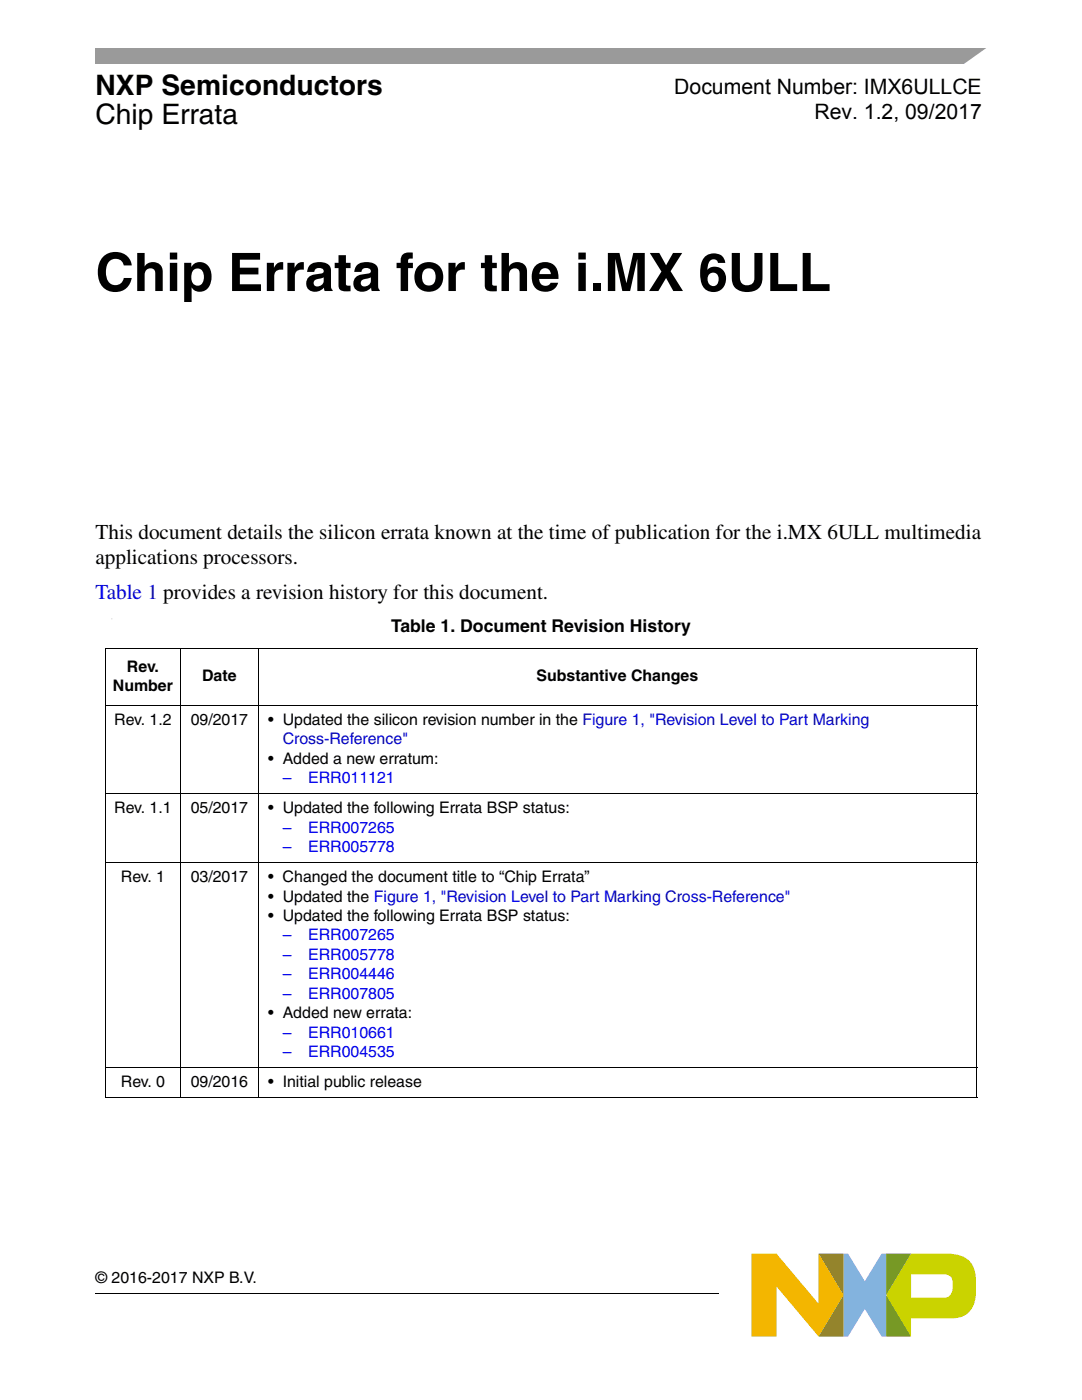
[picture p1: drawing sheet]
<svg xmlns="http://www.w3.org/2000/svg" width="216mm" height="279mm" viewBox="0 0 216 279" stroke-linecap="round" stroke-linejoin="round" font-family="sans-serif">
<defs><g id="words">
<text font-size="10.6" x="19" y="58.1">Chip Errata for the i.MX 6ULL</text>
<g font-size="5.6">
<text x="19" y="19.1">NXP Semiconductors</text>
<text x="19" y="24.8">Chip Errata</text>
</g>
<g font-size="4.2">
<text x="134.5" y="18.8">Document Number: IMX6ULLCE</text>
<text x="162.5" y="23.8">Rev. 1.2, 09/2017</text>
<text x="19" y="107.6">This document details the silicon errata known at the time of publication for the i.MX 6ULL multimedia</text>
<text x="19" y="112.5">applications processors.</text>
</g>
<text font-size="4.2" fill="#0000c2" x="19" y="119.6">Table 1 provides a revision history for this document.</text>
<text font-size="3.5" x="78" y="126.2">Table 1. Document Revision History</text>
<g font-size="3.2">
<text x="22.5" y="137.9">Number</text>
<text x="25.3" y="134">Rev.</text>
<text x="40.3" y="136">Date</text>
<text x="107.1" y="136">Substantive Changes</text>
<text x="22.8" y="144.6">Rev. 1.2</text>
<text x="38.1" y="144.6">09/2017</text>
<text x="53.5" y="144.6">• Updated the silicon revision number in the Figure 1, &quot;Revision Level to Part Marking</text>
<text x="53.5" y="152.4">• Added a new erratum:</text>
<text x="22.8" y="162.3">Rev. 1.1</text>
<text x="38.1" y="162.3">05/2017</text>
<text x="53.5" y="162.3">• Updated the following Errata BSP status:</text>
<text x="24.1" y="176">Rev. 1</text>
<text x="38.1" y="176">03/2017</text>
<text x="53.5" y="176">• Changed the document title to “Chip Errata”</text>
<text x="53.5" y="179.9">• Updated the Figure 1, &quot;Revision Level to Part Marking Cross-Reference&quot;</text>
<text x="53.5" y="183.8">• Updated the following Errata BSP status:</text>
<text x="53.5" y="203.2">• Added new errata:</text>
<text x="24.1" y="217">Rev. 0</text>
<text x="38.1" y="217">09/2016</text>
<text x="53.5" y="217">• Initial public release</text>
<text x="19" y="256.1">© 2016-2017 NXP B.V.</text>
</g>
<text font-size="3.2" fill="#0000c2" x="56.4" y="148.5">Cross-Reference&quot;</text>
<g font-size="3.2" fill="#00f">
<text x="56.4" y="156.3">–</text>
<text x="61.5" y="156.3">ERR011121</text>
<text x="56.4" y="166.2">–</text>
<text x="61.5" y="166.2">ERR007265</text>
<text x="56.4" y="170">–</text>
<text x="61.5" y="170">ERR005778</text>
<text x="56.4" y="187.7">–</text>
<text x="56.4" y="191.6">–</text>
<text x="61.5" y="187.7">ERR007265</text>
<text x="61.5" y="191.6">ERR005778</text>
<text x="56.4" y="195.4">–</text>
<text x="61.5" y="195.4">ERR004446</text>
<text x="56.4" y="199.3">–</text>
<text x="61.5" y="199.3">ERR007805</text>
<text x="56.4" y="207.1">–</text>
<text x="61.5" y="207.1">ERR010661</text>
<text x="56.4" y="211">–</text>
<text x="61.5" y="211">ERR004535</text>
</g>
</g></defs>
<path d="M19 9.5h177.8v3.2h-177.8z" fill="#9a9a9a"/>
<path d="M192 13l5.3-3.8h1.5v3.8z" fill="#fff"/>
<path d="M19 258.1h124.5" fill="none" stroke="#000" stroke-width=".2"/>
<path d="M149.8 250.1h45v16.8h-45z" fill="#fff"/>
<path d="M168.3 250.2h.9l3.4 5.5 3.3-5.5h.9v16.5h-.9l-3.3-5.5-3.4 5.5h-.9z" fill="#83b3de"/>
<path d="M163.3 250.2h5v16.5h-5l5-8.2z" fill="#94842c"/>
<path d="M176.8 250.2h5l-5 8.3 5 8.2h-5z" fill="#779925"/>
<path d="M181.8 254.3h6.3a1.65 1.65 0 0 1 2 1.8v.8a1.83 1.83 0 0 1-1.6 2.1h-6.7zM181.8 250.2l-5 8.3 5 8.2v-3.6h8.4a4.4 4.4 0 0 0 4.5-4.5v-.8a10.7 10.7 0 0 0-.7-5.3 4.5 4.5 0 0 0-3.8-2.2z" fill="#cad300"/>
<path d="M150 250.2h4.9l8.4 10v-10l5 8.3-5 8.2-8.4-10v10h-4.9z" fill="#f3b600"/>
<path d="M20.9 129.5h174.1M21 129.6v89.4M36 129.4v89.8M51.5 129.4v89.8M194.9 129.6v89.4M20.9 140.8h174.1M20.9 158.4h174.1M20.9 172.1h174.1M20.9 213.1h174.1M20.9 219.1h174.1" fill="none" stroke="#000" stroke-width=".2"/>
<use href="#words"/>
</svg>
